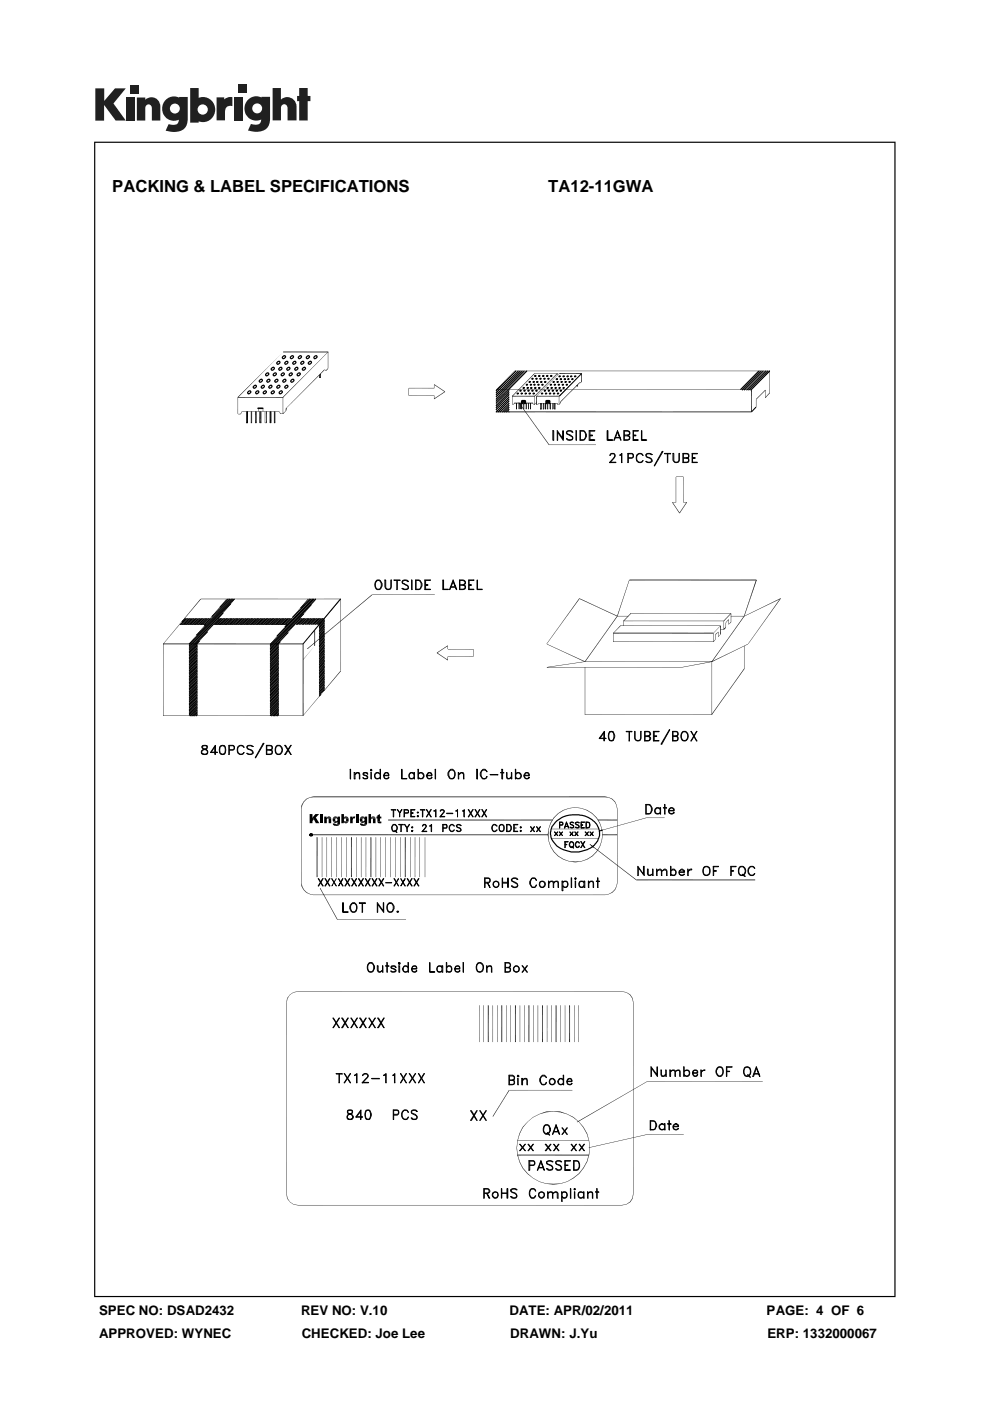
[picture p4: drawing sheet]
<svg xmlns="http://www.w3.org/2000/svg" width="210mm" height="297mm" viewBox="0 0 210 297" stroke-linecap="round" stroke-linejoin="round" font-family="sans-serif">
<defs><g id="words">
<g font-size="3.5">
<text x="23.8" y="40.6">PACKING &amp; LABEL SPECIFICATIONS</text>
<text x="116.3" y="40.6">TA12-11GWA</text>
</g>
<g font-size="2.8">
<text x="21" y="278.7">SPEC NO: DSAD2432</text>
<text x="63.8" y="278.7">REV NO: V.10</text>
<text x="108.1" y="278.7">DATE: APR/02/2011</text>
<text x="162.6" y="278.7">PAGE: 4 OF 6</text>
<text x="21" y="283.6">APPROVED: WYNEC</text>
<text x="64" y="283.6">CHECKED: Joe Lee</text>
<text x="108.2" y="283.6">DRAWN: J.Yu</text>
<text x="162.8" y="283.6">ERP: 1332000067</text>
</g>
</g></defs>
<g fill="#231f20">
<path d="M20.2 18.7h1.9v2.7l2.3-2.7h2.3l-2.6 3.2 2.6 3.7h-2.2l-2.4-3.3v3.3h-1.9z"/>
<path d="M26.7 20.7h1.8v4.9h-1.8z"/>
<path d="M49.6 20.7h1.8v4.9h-1.8z"/>
<path d="M27.6 18h1.8v1.8h-1.8z"/>
<path d="M50.6 17.9h1.8v1.8h-1.8z"/>
<path d="M29 20.7h1.8v.4a1.9 1.9 0 0 1 2.2-.3 1.9 1.9 0 0 1 1 2v2.8h-1.8v-2.7a.7 .7 0 0 0-.7-.8 .7 .7 0 0 0-.7 .8v2.7h-1.8z"/>
<path d="M45.9 20.6h1.7v.5a2.02 2.02 0 0 1 1.7-.5v1.9h-.2a1.12 1.12 0 0 0-1.4 1.3v1.7h-1.8z"/>
<path d="M57.8 18.7h1.8v2.4a1.98 1.98 0 0 1 2.2-.3 1.98 1.98 0 0 1 1.1 2v2.7h-1.9v-2.6a.7 .7 0 0 0-.7-.8 .7 .7 0 0 0-.7 .8v2.6h-1.8z"/>
<path d="M63.5 18.7h1.8v1.6h.5v1.1h-.5v4.1h-1.8v-4.1h-.5v-1.1h.5z"/>
<path d="M40.3 18.7v7.3h1.8v-.3a2.63 2.63 0 0 0 3.5-2.5 2.63 2.63 0 0 0-3.5-2.5v-2zM41.9 23.2a1.1 1.1 0 0 1 2.2 0 1.1 1.1 0 0 1-2.2 0z"/>
<path d="M35.3 21a2.56 2.56 0 0 0-.6 3.3 2.56 2.56 0 0 0 3.2 1.1 1.09 1.09 0 0 1-1.5 1.1l-.6-.2-.7 1.4a5.3 5.3 0 0 0 3.8-.2 2.69 2.69 0 0 0 .9-2.4v-4.5h-1.8v.1l-.8-.2a2.44 2.44 0 0 0-1.9 .5zM36 23a1.06 1.06 0 0 1 2.1 0 1.06 1.06 0 0 1-2.1 0z"/>
<path d="M52.8 21a2.56 2.56 0 0 0-.6 3.3 2.56 2.56 0 0 0 3.2 1 1.09 1.09 0 0 1-1.5 1.1l-.7-.1-.6 1.4a5.3 5.3 0 0 0 3.7-.3 2.69 2.69 0 0 0 1-2.3v-4.6h-1.8v.2l-.9-.3a2.44 2.44 0 0 0-1.8 .6zM53.5 23a1.06 1.06 0 0 1 2.1 0 1.06 1.06 0 0 1-2.1 0z"/>
</g>
<g fill="#000">
<path d="M50.4 84.2l9.7-9.6-9.6 9.7zM67.7 79.5l.1 .6zM67.8 79.3l.2 .8h-.2zM67.8 79.3h.2v.8zM68.9 78.4l.3 .1zM69.5 78.1l-.3 .5-.1-.1zM69.5 78.1l.1 .1-.4 .4zM109.1 78.6l-3.8 4.1zM109.1 78.6l-3.8 4.1-.1-.1zM111.8 78.6l-3.8 4.1-.1-.1zM111.8 78.6v.1l-3.8 4zM113.4 79.1l-4.7 4.9-.1-.1z"/>
<path d="M113.4 79.1l.1 .1-4.8 4.8zM118.2 79.2l.1 .3zM118.5 79.2l-4.7 4.8zM123.3 79.2l.1 1.8h-.1zM123.3 79.2h.1v1.8zM160.8 78.6l-3.8 4.1v-.1zM160.8 78.6l.1 .1-3.9 4zM163.2 78.6l-3.8 4.1zM163.2 78.6l.1 .1-3.9 4zM50.5 87.8h.5zM51.3 87.2l-.2 .6zM52.2 89.6h.2z"/>
<path d="M52.2 89.7l.2-.1zM53.2 89.6h.3zM53.2 89.7l.3-.1zM54.1 89.6h.3zM54.1 89.7l.3-.1zM54.7 86.6l.1 .6zM55.1 89.6h.3zM55.1 89.7l.3-.1zM55.7 86.6l.1 .6zM56.2 89.6h.2zM56.2 89.7l.2-.1zM57.3 89.6h.1z"/>
<path d="M57.3 89.7l.1-.1zM58.1 89.6h.3zM58.1 89.7l.3-.1zM59.1 87.2l.4 .5v.1zM59.1 87.2l.4 .5zM59.5 87.7h.6zM59.5 87.8l.6-.1zM60 87.7l.6-.6-.5 .7zM69.5 74.6l-9.4 9.7-.1-.1zM60.6 87.1l-.5 .7zM69.5 74.6l-9.4 9.7zM60.6 86.5l.1 .6h-.1z"/>
<path d="M68.8 78.4l-8.1 8.2zM68.8 78.4h.1l-8.2 8.2zM60.6 86.5l.2 .1-.1 .5zM67.8 80h.1zM67.8 80.1l.1-.1zM86.6 82.3l.1 1.6zM92 84.5l2.3-1.5-2.2 1.6zM92 81.6l2.4 1.4-.1 .1zM92 83.9l.1 .7zM92 81.6l.1 .7zM92.1 84.6l2.2-1.6 .1 .1zM92 81.6l.1-.1 2.3 1.5z"/>
<path d="M108.6 85.7h.3zM108.6 85.8l.3-.1zM108.6 83.9l.1 1.8zM109.1 85.5l-.1 .3zM109.5 85.5l.1 1.2zM109.6 85.5v1.2zM110 85.5l.1 1.2zM110 85.4l6.5 8.9-.1 .1zM110.1 86.7h.1zM110.1 85.5l.1 1.2zM110 85.4l.1-.1 6.4 9zM110.4 85.5l.2 1.2h-.2z"/>
<path d="M110.5 86.7h.1zM110.6 85.5l.1 1.2zM110.4 85.5h.2v1.2zM110.9 85.5l.1 1.2zM111 86.7h.1zM111.1 85.5l.1 1.2zM111.5 86.7h.1zM111.5 85.5l.1 1.2zM111.6 85.5l.1 1.2zM112 86.7h.1zM112 85.5l.1 1.2zM112.1 85.5l.1 1.2z"/>
<path d="M112.4 85.5l.1 1.2zM112.5 86.7h.1zM112.5 85.5l.1 1.2zM112.9 85.5l.3 .2zM113.2 85.6h.3l-.3 .2zM113.2 85.8l.3-.2v.2zM113.7 85.4l-.3 .3zM118.2 79.1l-4.7 4.9-.1-.1zM113.4 83.9l.1 1.8zM113.7 85.4l.1 .1-.3 .2zM118.2 79.1l.1 .1-4.8 4.8zM113.7 84l.2 1.8h-.2z"/>
<path d="M113.7 85.1l.1 .3zM113.8 85.7h.2zM113.8 85.8l.2-.1zM113.7 84h.2v1.8zM114.1 85.5v.3zM114.6 86.7h.2l-.2 .1zM114.6 86.8l.2-.1v.1zM114.6 85.5l.1 1.2zM114.7 85.5l.1 1.2zM115.1 86.7h.2l-.2 .1zM115.1 86.8l.2-.1v.1zM115.1 85.5l.1 1.2z"/>
<path d="M115.2 85.5l.1 1.2zM115.6 85.5l.1 1.2zM115.7 86.7v.1zM115.7 85.5l.1 1.2h-.1zM115.7 85.5h.1v1.2zM116.1 85.5l.1 1.2zM116.2 86.7v.1zM116.2 85.5v1.2zM116.6 85.5l.2 1.2h-.2zM116.7 86.7v.1zM116.8 86.7l-.1 .1zM116.8 85.5v1.2z"/>
<path d="M116.6 85.5h.2v1.2zM117.1 85.5l.1 1.2zM117.2 86.7v.1zM117.3 86.7l-.1 .1zM117.3 85.5v1.2zM117.6 86.7h.2l-.2 .1zM117.6 86.8l.2-.1v.1zM117.6 85.5l.1 1.2zM117.7 85.5l.1 1.2zM118.1 85.5l.3 .2-.1 .1zM118.1 85.5h.1l.2 .2zM118.3 85.7h.2z"/>
<path d="M118.3 85.8l.2-.1zM118.9 85.4l-.3 .4-.1-.1zM118.5 83.9l4.9-4.7-4.8 4.8zM118.5 84l.1 1.7zM118.9 85.4l-.3 .4zM123.4 79.2l-4.8 4.8zM118.9 85.1l.1 .4h-.2zM122.9 81.1l-3.9 4.1-.1-.1zM118.9 85.1l.1 .4zM122.9 81.1h.1l-4 4.1zM122.3 81.7l.1 .2zM122.4 82l.1-.1z"/>
<path d="M122.5 81.6l.1 .3zM122.9 81.1h.3zM123.4 80.9l-.2 .3-.1-.1zM123.4 80.9l-.2 .3zM160.3 86.3l-.9 1zM160.3 84.7l.1 1.6zM162.3 82.7l.1 1.7zM162.3 82.7l-1.9 2-.1-.1zM162.3 82.7l.1 .1-2 1.9zM163.2 83.3l-.8 1.1-.1-.1zM163.2 83.3h.1l-.9 1.1zM142.6 106.5l1.6 2.2-.1 .1z"/>
<path d="M142.6 106.5h.1l1.5 2.2zM142.7 106.5h.7zM144.9 106.5h.8zM143.4 101.1l1.5-.1zM143.4 101h1.5zM145.6 106.5l-1.4 2.3-.1-.1zM145.6 106.5h.1l-1.5 2.3zM42.5 127l-7.9 9.5zM42.5 127h.1l-7.9 9.5zM43.6 132.4l-3.5 4.1zM43.6 132.4l-3.4 4.1zM45.2 132.4l-3.4 4.1z"/>
<path d="M45.2 132.4l-3.3 4.1zM48 127l-3.3 4.2-.1-.1zM48 127h.1l-3.4 4.2zM49.7 127l-3.4 4.2v-.1zM49.7 127h.1l-3.5 4.2zM60.8 132.4l-3.5 4.1zM60.8 132.4l-3.4 4.1zM62.5 132.4l-3.5 4.1zM62.5 132.4l-3.4 4.1zM65.3 127l-3.4 4.2-.1-.1zM65.3 127h.1l-3.5 4.2zM66.7 136.9l-2.4 3z"/>
<path d="M67 127l-3.4 4.2-.1-.1zM67 127h.1l-3.5 4.2zM72.2 127l-7.9 9.5zM72.2 127h.1l-8 9.5zM65.1 137.5l13.8-11.5-13.7 11.6zM65.2 137.6l13.7-11.6 .1 .1zM94.9 139.2l.1 .8zM94.9 136.9l.1 .7zM92.6 138.5l2.4 1.4-.1 .1zM92.6 138.4l2.3-1.5-2.2 1.6zM92.7 138.4l2.3 1.5-2.4-1.4zM92.7 138.5l2.2-1.6h.1z"/>
<path d="M100.3 137.6l.1 1.6zM116 136.5l8.1 3.7zM116 136.6l8.1 3.6-.1 .1zM122.8 126.9l-6.9 9.6zM122.8 126.9l.1 .1-6.9 9.5zM130 134.2l.1 1.9zM133.4 123l-2.4 7.7-.1-.1zM122.9 127l8.1 3.6-.1 .1zM130.9 130.6l-6.8 9.7-.1-.1zM133.4 123l-2.4 7.7zM122.9 126.9l8.1 3.7-8.2-3.6zM130.9 130.6l.1 .1-6.9 9.6z"/>
<path d="M131.6 132.6l-1.6 1.6zM131.6 132.6l.1 .1-1.6 1.5zM132.2 131.6l.1 1.1zM133.8 130l-1.5 1.7-.1-.1zM133.8 130l.1 .1-1.6 1.6zM151.3 134.2l.1 1.9zM151.7 135.4l-.1 .3zM151.6 135.7l-.2 .4-.1-.1zM151.8 135.4l-.2 .3zM151.6 135.7l-.2 .4zM151.7 134.7l.1 .7zM151.8 134.4l.1 .1-.2 .2z"/>
<path d="M151.7 134.7l.2-.2zM151.8 134.4l.5-.4-.4 .5zM152.3 134l.1 1zM152.3 134l-.4 .5zM152.7 132.7l.2 1.8h-.2zM152.8 132.6l-1.4 1.6zM152.8 132.6l-1.5 1.6zM152.8 134.5l-.4 .5zM152.8 134.5l-.5 .5zM152.8 133.4h.7zM152.8 133.5l.7-.1zM152.7 132.7h.2v1.8z"/>
<path d="M153.5 131.6l.1 1.9zM153.8 133l-.2 .5-.1-.1zM153.9 132.9l-.1 .1zM153.8 133l.1 .1-.3 .4zM154 132.9l-.1 .2-.1-.1zM153.9 132.1l.1 .8zM154 131.9l-.1 .2zM154.1 131.9l-.2 .2zM154.5 131.4l.1 1zM154.5 131.4l-.5 .5zM154.5 131.4h.1l-.5 .5zM155 131.9l-.5 .5z"/>
<path d="M155 130.1l.1 1.8zM155 130l-1.4 1.7-.1-.1zM155 131.9h.1l-.5 .5zM155 130l.1 .1-1.5 1.6zM160.3 123l-2.4 7.7-.1-.1zM157.8 130.6l-6.8 9.7-.1-.1zM160.3 123h.2l-2.6 7.7zM157.9 130.6l7.6-3.7zM157.9 130.7l7.6-3.8 .1 .1zM157.8 130.6l.1 .1-6.9 9.6zM165.5 126.9l-6.9 9.6zM165.5 126.9l.1 .1-6.9 9.5z"/>
<path d="M72.2 142.2l-7.9 9.6zM72.2 142.2l.1 .1-8 9.5zM116 141.5l8-1.3zM116 141.4l8-1.2zM144.7 141.4l6.2-1.2zM144.7 141.5l6.3-1.2zM150.9 140.2l7.7-3.7-7.6 3.8zM151 140.3l7.6-3.8zM157.8 141.8l-6.8 9.7-.1-.1zM157.8 141.8l.1 .1-6.9 9.6zM63.9 170.7h.2l-.2 .9zM64.1 170.7l-.2 .9z"/>
<path d="M64.4 170h.1l-.6 .7zM64.5 170l-.4 .7h-.2zM65 169.4l.1 .1-.7 .5zM64.4 170l.6-.5-.5 .5zM65.7 176.8l.1 .4zM65 169.4l.7-.4zM65 169.4l.7-.3-.6 .4zM66.2 176.8v.4zM65.7 176.8l.5-.1zM65.7 176.7h.5zM65.7 177.2h.5zM65.7 172.6h.6v.7l.3 .4-.3 .4v.4h-.6z"/>
<path d="M65.7 169l.8-.1v.1zM65.7 169h.8zM66.9 172.6h.8l-.7 .7 .7 1.2h-.7l-.7-1.2zM67.9 173.1h.6v1.4h-.6zM67.9 172.6h.6v.4h-.6zM68.8 173.1h.5v.3l.9 .1-.8 .1-.1 .9h-.5zM69.3 173.3a.54 .54 0 0 1 .9 .1zM69.5 173.5h.7l.1 1h-.6v-.9zM70.6 173.5h.7a.32 .32 0 0 0-.2 .3 .32 .32 0 0 0 .2 .3l-.7 .1zM70.6 174.6l1.5 .2a.84 .84 0 0 1-1.5-.2zM70.7 174.2l.8 .1a.55 .55 0 0 1-.8-.1zM70.7 173.3a.58 .58 0 0 1 .9 0z"/>
<path d="M70.7 173.4l.9-.1v-.2h.5v1.7h-.8l.2-.1 .1-.4-.9-.1h-.1l.7-.1 .3-.3-.3-.3h-.7zM72.4 172.6h.6v.7h.8l.1 .2h-.7a.35 .35 0 0 0-.3 .3 .35 .35 0 0 0 .3 .4h.7l-.1 .1h-.9v.2h-.5zM73 173.3l.4-.2 .4 .2zM72.9 174.3h.9v.1a.55 .55 0 0 1-.9-.1zM73.2 173.5h.7l.1 .3-.1 .4h-.7a.36 .36 0 0 0 .2-.4 .36 .36 0 0 0-.2-.3zM74.3 173.1h.5v.3l.3 .1-.2 .2-.1 .8h-.5zM74.9 173.2h.5l-.2 .4-.4-.2zM75.5 173.1h.5v1.4h-.5zM75.5 172.6h.5v.4h-.5zM76.4 173.5h.7a.32 .32 0 0 0-.2 .3 .32 .32 0 0 0 .2 .3l-.7 .1zM76.4 174.6l1.4 .2a.84 .84 0 0 1-1.4-.2zM76.5 174.2l.8 .1a.55 .55 0 0 1-.8-.1z"/>
<path d="M76.4 173.3a.58 .58 0 0 1 1 0zM76.4 173.4l1-.1v-.2h.5l-.1 1.7h-.7l.2-.1v-.4l-.8-.1h-.1l.7-.1 .2-.3-.2-.3h-.7zM78.2 172.6h.5v.7l.9 .1-.8 .2-.1 .9h-.5zM78.7 173.3a.55 .55 0 0 1 .9 .1zM78.9 173.5h.7v1h-.5v-.9zM80 172.9l.6-.3v.5h.3v.4h-.3l.1 .7h-.6l-.1-.7h-.2v-.4h.2zM80.1 174.2h.8l-.1 .3a.56 .56 0 0 1-.7-.3zM116.2 177h.1v1.3zM116.3 175.7l-.1 1.3zM116.3 177l.1 1.3zM116.3 178.3l.5 1.2zM116.4 175.7l-.1 1.3h-.1z"/>
<path d="M116.4 178.3l.4 1.2zM116.8 174.5l-.5 1.2zM116.8 179.5v-.1l.6 1.2zM116.8 179.4l.7 1.1-.1 .1zM117.4 173.4h.1l-.7 1.1zM117.5 173.4l-.7 1.1zM118.4 172.4v.1l-1 .9zM117.4 173.4l1-.9-.9 .9zM118.7 175.5l.1 .1zM118.4 172.4l1.1-.7v.1zM118.4 172.4l1.1-.6-1.1 .7zM119.5 171.7l1.2-.4z"/>
<path d="M119.5 171.7l1.2-.3zM120.9 177.1l.1 .1zM120.7 171.3l1.3-.1zM122 171.2l1.3 .2zM123.3 171.3l1.2 .5zM123.3 171.3l1.2 .4v.1zM125.1 179l9.9 7.5-.1 .1zM125.1 178.9l9.9 7.6-9.9-7.5zM124.5 171.7l1.1 .8-1.1-.7zM124.5 171.7l1.1 .7v.1zM125.1 179l.9 .5-.2 .3zM125.6 172.5v-.1l.9 1z"/>
<path d="M125.6 172.4l1 1h-.1zM127.1 176.1l10-2.7zM127.1 176.2l10-2.8zM126.5 173.4h.1l.6 1.1zM127.6 178.3l-.4 1.1zM126.6 173.4l.7 1.1h-.1zM127.7 178.3l-.4 1.2-.1-.1zM127.3 174.5l.3 1.2zM127.8 177l-.2 1.3zM127.3 174.5l.4 1.2zM127.6 175.7l.2 1.3zM126.8 176.3l1-.5v.3z"/>
<path d="M127.7 175.7l.1 1.3zM128.4 168.9l.7 .2zM128.4 168.9l.7 .2-.7-.1zM129.1 169l.7 .5zM129.1 169l.8 .4-.1 .1zM129.8 169.5l.1-.1 .5 .6zM129.9 169.4l.6 .6h-.1zM130.5 170l.2 .7-.3-.7zM130.5 170l.3 .7zM130.7 170.7l.2 .9zM130.8 170.7l.2 .9zM63.9 187.2v.7z"/>
<path d="M63.9 187.2l.2 .7h-.2zM63.9 187.9h.2l.3 .8zM64.1 187.9l.4 .7-.1 .1zM64.5 188.6l.5 .7-.6-.6zM64.5 188.6l.5 .6v.1zM65.1 189.2l.6 .4-.7-.3zM65 189.2l.7 .4zM65.7 189.5l.8 .3zM67.8 188.3l3.8 6.6h-.1zM67.9 188.3l3.7 6.6-3.8-6.6zM70.4 187.7l.1 .1zM71.8 187.7l.1 .1z"/>
<path d="M85 187.7l.1 .1zM117.5 180.5l.9 1.1-1-1zM117.5 180.5l.9 1v.1zM118.4 181.6v-.1l1.1 .7zM118.4 181.5l1.1 .7zM119.5 182.2l1.2 .5zM120.7 182.6l1.3 .2zM120.7 182.6l1.3 .1v.1zM122 182.7h1.3l-1.3 .1zM122 182.7l1.3-.1zM123.3 182.6l1.2-.4zM124.5 182.2l1.1-.7v.1z"/>
<path d="M124.5 182.2l1.1-.6-1.1 .6zM126.5 180.5l.1 .1-1 .9zM125.6 181.5l1-.9-1 1zM127.2 179.4l.1 .1-.8 1zM127.3 179.5l-.7 1.1-.1-.1zM128.4 189.7l.7-.1zM128.4 189.7l.7-.2zM129.1 189.5l.8-.2zM129.1 189.5l.7-.3 .1 .1zM130.4 188.6l.1 .1-.7 .5zM129.8 189.2l.7-.5-.6 .6zM130.7 187.9l-.3 .7z"/>
<path d="M130.8 187.9l-.3 .8-.1-.1zM130.9 187.2l-.2 .7zM131 187.2l-.3 .7zM60.9 211.6l-.2 1zM61 211.7l-.3 .9zM61.5 210.9l-.6 .7zM61.5 210.9l-.5 .8-.1-.1zM61.5 210.9l.8-.5zM62.3 210.4l.9-.2zM62.3 210.4l.9-.1zM131.9 210.2l.9 .2zM132.8 210.4l.8 .5z"/>
<path d="M132.8 210.4l.9 .5h-.1zM133.6 210.9h.1l.4 .8zM133.7 210.9l.5 .7-.1 .1zM134.2 211.6l.1 1zM134.2 211.6l.2 1zM108 231.1l-3.4 5.7-.1-.1zM108 231.1v.1l-3.4 5.6zM110.8 239l.1 .1-.7 1.2zM110.9 239.1l-.7 1.3v-.1zM111.8 237.9l-1 1.1zM111.9 237.9l-1 1.2-.1-.1zM111.8 237.9l1.2-1z"/>
<path d="M113 236.9l1.4-.7zM113 236.9l1.4-.6zM114.4 236.2l1.4-.5v.1zM114.4 236.2l1.4-.4zM115.8 235.7l1.5-.1zM115.8 235.7h1.5l-1.5 .1zM117.3 235.6l1.6 .1v.1zM117.3 235.6l1.6 .2zM118.9 235.7l1.4 .6zM118.9 235.7l1.4 .6-1.4-.5zM120.3 236.2l1.3 .7zM120.3 236.2l1.4 .7h-.1z"/>
<path d="M122.3 237.9l14.9-8.6-14.8 8.7zM122.4 238l14.8-8.7zM121.7 236.9l1.1 1-1.2-1zM121.7 236.9l1.1 1zM122.8 237.9l.9 1.2zM122.8 237.9l1 1.1-.1 .1zM60.7 253.1l.2 1zM60.8 253.1l.1 1zM61 254l.5 .9-.6-.8zM61 254l.5 .9zM61.5 254.8l.8 .6zM62.3 255.3l.9 .3z"/>
<path d="M109.6 243.4l.1 1.5zM109.7 241.8l-.1 1.6zM109.7 244.9l.1-.1 .4 1.5zM109.8 241.8l-.2 1.6zM109.8 244.8l.4 1.5zM110.2 240.3l-.5 1.5zM110.2 246.3l.6 1.4zM110.2 240.4l-.5 1.4zM110.2 246.3l.7 1.3-.1 .1zM110.8 247.7l.1-.1 .9 1.3zM110.9 247.6l1 1.2-.1 .1zM111.9 248.8l1.1 1-1.2-.9z"/>
<path d="M111.9 248.8l1.1 1zM113 249.7l1.4 .9zM114.4 250.5l1.4 .5zM115.8 250.9l1.5 .3zM115.8 250.9l1.5 .1v.2zM117.3 251h1.6l-1.6 .2zM117.3 251l1.6-.1zM118.9 250.9l1.4-.3zM118.9 250.9l1.4-.4zM120.3 250.5l1.4-.7zM120.3 250.5l1.3-.8 .1 .1zM121.6 249.7l1.2-.9v.1z"/>
<path d="M121.6 249.7l1.2-.8-1.1 .9zM123.7 247.6l.1 .1-1 1.1zM123.8 247.7l-1 1.2v-.1zM124.5 246.3l-.8 1.3zM124.5 246.3l-.7 1.4-.1-.1zM123.8 239l.7 1.4-.8-1.3zM124.9 244.8l-.4 1.5zM123.8 239l.7 1.3v.1zM125 244.9l-.5 1.4zM124.5 240.3l.4 1.5zM125.1 243.4l-.2 1.4zM124.9 243.3l12.3-2.8z"/>
<path d="M124.9 243.4l12.3-2.9zM124.5 240.3l.5 1.5zM125.1 243.4l-.1 1.5zM124.9 241.8l.2 1.6zM125 241.8l.1 1.6zM131.9 255.5l.9-.1zM131.9 255.5l.9-.2zM132.8 255.3l.9-.4zM132.8 255.3l.8-.5 .1 .1zM134.1 254l.1 .1-.6 .7zM134.2 254.1l-.5 .8-.1-.1zM134.3 253.1l-.2 .9z"/>
<path d="M134.4 253.1l-.2 1z"/>
<path d="M20 30v245h169.9v-245zM20.2 30.3h169.5v244.5h-169.5z"/>
</g>
<g fill="none" stroke="#000" stroke-width=".25">
<path d="M56.6 79.1l.2-.1 .2 .4-.5 .3-.2-.3zM57.8 77.9l.2-.1 .2 .4-.5 .3-.2-.3zM58.2 79.1l.2-.1 .2 .4-.5 .3-.2-.3zM59 76.7l.2-.1 .2 .3-.5 .4-.2-.4zM59.4 77.9l.2-.1 .2 .4-.5 .3-.2-.3zM59.9 79.1l.2-.1 .2 .4-.5 .3-.2-.3zM60.1 75.5l.3-.1 .2 .3-.5 .4-.2-.4zM60.6 76.7l.3-.1 .2 .3-.5 .4-.2-.4zM61.1 77.9l.2-.1 .2 .4-.5 .3-.2-.3zM61.6 79.1l.2-.1 .2 .4-.5 .3-.2-.3zM61.8 75.5l.3-.1 .2 .3-.6 .4-.1-.4zM62.3 76.7l.3-.1 .2 .3-.5 .4-.2-.4z"/>
<path d="M62.8 77.9l.2-.1 .2 .4-.5 .3-.2-.3zM63.3 79.1l.2-.1 .2 .4-.5 .3-.2-.3zM63.5 75.5l.3-.1 .1 .3-.5 .4-.1-.4zM64 76.7l.3-.1 .2 .3-.6 .4-.1-.4zM64.4 77.9l.2-.1 .2 .4-.5 .3-.2-.3zM65.2 75.5l.3-.1 .1 .3-.5 .4-.1-.4zM65.6 76.7l.3-.1 .2 .3-.5 .4-.2-.4zM66.8 75.5l.3-.1 .2 .3-.6 .4-.1-.4zM109.4 78.7l-4.2 4.1M109.9 78.7l-4.7 4.6M110.3 78.7l-5.1 5M110.7 78.7l-5.5 5.4"/>
<path d="M111.2 78.7l-6 5.9M111.7 78.7l-6.5 6.3M113.5 79.6l.2 .1-.3 .1zM114.3 79.6l.3 .1-.4 .1zM115.1 79.6l.3 .1-.3 .1zM116 79.6l.3 .1-.4 .1zM116.8 79.6l.3 .1-.3 .1zM118.6 79.7l.3 .1-.4 .1zM119.5 79.7l.2 .1-.3 .1zM120.3 79.7l.3 .1-.4 .1zM121.1 79.7l.2 .1-.3 .1zM121.9 79.7l.3 .1-.4 .1z"/>
<path d="M161 78.7l-3.8 3.8M161.4 78.7l-3.9 4M161.9 78.7l-4 4M162.4 78.7l-4 4M162.8 78.7l-4 4M163.2 78.7l-4 4M52.8 82.9l.2-.1 .2 .4-.5 .3-.2-.3zM54 81.7h.2l.2 .3-.5 .3-.2-.3zM54.5 82.9l.2-.1 .2 .4-.5 .3-.2-.3zM55.2 80.5l.3-.1 .2 .3-.6 .4-.1-.4zM55.7 81.7h.2l.2 .3-.5 .3-.2-.3zM56.1 82.9l.2-.1 .2 .4-.5 .3-.2-.3z"/>
<path d="M56.8 80.5l.3-.1 .2 .3-.5 .4-.2-.4zM57.3 81.7h.2l.2 .3-.5 .3-.2-.3zM57.8 82.9l.2-.1 .2 .4-.5 .3-.2-.3zM58.5 80.5l.3-.1 .2 .3-.6 .4-.1-.4zM59 81.7h.2l.2 .3-.5 .3-.2-.3zM59.5 82.9l.2-.1 .2 .4-.5 .3-.2-.3zM60.2 80.5l.3-.1 .1 .3-.5 .4-.1-.4zM60.6 81.7h.3l.2 .3-.5 .3-.2-.3zM61.9 80.5l.3-.1 .1 .3-.5 .4-.1-.4zM107.9 87.3h.1M108 86.8l-.6 .5M108 86l-1.4 1.3"/>
<path d="M108 85.5l-1.9 1.8M108 86.4l-1 .9M108 82.8l-2.8 2.7M108 83.3l-2.8 2.7M108 83.7l-2.8 2.7M108 84.2l-2.8 2.6M108 84.6l-2.8 2.7M108 85l-2.3 2.3M109.7 83.3l.3 .1-.4 .1zM110.3 82.8h.3l-.4 .1zM110.6 83.3l.2 .1-.3 .1zM111 82.2h.3l-.4 .1z"/>
<path d="M111.2 82.8h.2l-.3 .1zM111.4 83.3l.3 .1-.4 .1zM111.7 81.5l.2 .1-.3 .1zM111.8 82.2h.3l-.3 .1zM112 82.8h.3l-.4 .1zM112.3 80.9l.2 .1-.3 .1zM112.3 83.3l.2 .1-.3 .1zM112.5 81.5l.3 .1-.4 .1zM112.6 82.2h.3l-.4 .1zM112.9 80.2l.2 .1-.3 .1zM112.9 82.8h.2l-.3 .1zM113.1 80.9l.3 .1-.4 .1z"/>
<path d="M113.1 83.3l.3 .1-.4 .1zM113.3 81.5l.2 .1-.3 .1zM113.5 82.2h.2l-.3 .1zM113.7 80.2l.3 .1-.4 .1zM113.7 82.8h.3l-.4 .1zM113.9 80.9l.2 .1-.3 .1zM114.1 81.5l.3 .1-.4 .1zM114.3 82.2h.3l-.4 .1zM114.6 80.2l.2 .1-.3 .1zM114.7 80.9l.3 .1-.4 .1zM114.9 83.3l.3 .1-.4 .1zM115 81.5l.2 .1-.3 .1z"/>
<path d="M115.4 80.2l.3 .1-.4 .1zM115.5 82.8h.2l-.3 .1zM115.6 80.9l.2 .1-.3 .1zM115.7 83.3l.3 .1-.3 .1zM116.1 82.2h.2l-.3 .1zM116.3 80.2l.2 .1-.3 .1zM116.3 82.8h.3l-.3 .1zM116.6 83.3l.2 .1-.3 .1zM116.8 81.5l.2 .1-.3 .1zM116.9 82.2h.3l-.4 .1zM117.2 82.8h.2l-.3 .1zM117.4 80.9l.2 .1-.3 .1z"/>
<path d="M117.4 83.3l.3 .1-.3 .1zM117.6 81.5l.3 .1-.4 .1zM117.8 82.2h.2l-.3 .1zM118 80.3l.3 .1-.4 .1zM118 82.8h.3l-.4 .1zM118.2 80.9l.3 .1-.4 .1zM118.3 83.3l.2 .1-.3 .1zM118.5 81.5l.2 .1-.3 .1zM118.6 82.2h.3l-.4 .1zM118.9 80.3l.2 .1-.3 .1zM118.9 82.8h.2l-.3 .1zM119 80.9l.3 .1-.3 .1z"/>
<path d="M119.3 81.5l.3 .1-.4 .1zM119.5 82.2h.2l-.3 .1zM119.7 80.3l.3 .1-.4 .1zM119.9 80.9l.2 .1-.3 .1zM120.1 81.5l.3 .1-.3 .1zM120.5 80.3l.2 .1-.3 .1zM120.7 80.9l.3 .1-.3 .1zM121.3 80.3l.3 .1-.4 .1zM39.2 131.2l-.6 .6M39.5 131.2l-1.2 1.2M39.8 131.2l-1.2 1.2M40.2 131.2l-1.2 1.2"/>
<path d="M40.5 131.2l-1.3 1.2M40.8 131.2l-1.2 1.2M41.1 131.2l-1.2 1.2M41.4 131.2l-1.1 1.2M41.7 131.2l-1.2 1.2M41.8 136.8l-1.6 1.6M41.8 137l-1.6 1.7M41.8 137.4l-1.6 1.7M41.8 137.7l-1.6 1.7M41.8 138l-1.6 1.7M41.8 138.3l-1.6 1.7M41.8 138.6l-1.6 1.7"/>
<path d="M41.8 139l-1.6 1.6M41.8 139.2l-1.6 1.7M41.8 139.6l-1.6 1.7M41.8 139.9l-1.6 1.7M42 131.2l-1.2 1.2M42.3 135.9l-2.1 2.2M42.4 131.2l-1.2 1.2M42.7 131.2l-1.3 1.2M43 131.2l-1.2 1.2M43.3 131.2l-1.2 1.2M43.6 131.2l-1.1 1.2M43.9 131.2l-1.2 1.2"/>
<path d="M44 134l-3.8 3.8M44.2 131.2l-1.2 1.2M44.6 131.2l-1.2 1.2M46.4 131.2l-6.2 6.3M46.8 131.2l-1.2 1.2M47 131.2l-1.2 1.2M47.3 130l-7.1 7.2M47.4 131.2l-1.2 1.2M47.7 131.2l-1.2 1.2M48 131.2l-1.2 1.2M48.3 131.2l-1.2 1.2M48.4 127l-1.7 1.7"/>
<path d="M48.6 131.2l-1.2 1.2M48.7 127l-3.7 3.7M48.9 128.1l-8.7 8.8M49 131.2l-1.2 1.2M49.1 127l-5.7 5.7M49.2 131.2l-1.2 1.2M49.3 127l-7.6 7.7M49.6 131.2l-1.2 1.2M49.6 127l-9.4 9.5M49.9 131.2l-1.2 1.2M50.2 131.2l-1.2 1.2M50.5 131.2l-1.2 1.2"/>
<path d="M50.8 131.2l-1.2 1.2M51.2 131.2l-1.2 1.2M51.4 131.2l-1.2 1.2M51.8 131.2l-1.2 1.2M52.1 131.2l-1.2 1.2M52.4 131.2l-1.2 1.2M52.7 131.2l-1.2 1.2M53 131.2l-1.2 1.2M53.4 131.2l-1.2 1.2M53.6 131.2l-1.2 1.2M54 131.2l-1.2 1.2M54.3 131.2l-1.2 1.2"/>
<path d="M54.6 131.2l-1.2 1.2M54.9 131.2l-1.2 1.2M55.2 131.2l-1.2 1.2M55.6 131.2l-1.2 1.2M55.8 131.2l-1.2 1.2M56.2 131.2l-1.2 1.2M56.5 131.2l-1.2 1.2M56.8 131.2l-1.2 1.2M57.1 131.2l-1.2 1.2M57.4 131.2l-1.1 1.2M57.8 131.2l-1.3 1.2M58 131.2l-1.2 1.2"/>
<path d="M58.4 131.2l-1.2 1.2M58.7 131.2l-1.2 1.2M59 131.2l-1.2 1.2M59 136.8l-1.6 1.7M59 137.1l-1.6 1.7M59 137.4l-1.6 1.7M59 137.7l-1.6 1.7M59 138l-1.6 1.7M59 138.4l-1.6 1.6M59 138.6l-1.6 1.7M59 139l-1.6 1.7M59 139.3l-1.6 1.7"/>
<path d="M59 139.6l-1.6 1.7M59 139.9l-1.6 1.7M59.3 131.2l-1.2 1.2M59.4 136.1l-2 2M59.6 131.2l-1.1 1.2M60 131.2l-1.3 1.2M60.2 131.2l-1.2 1.2M60.6 131.2l-1.2 1.2M60.9 131.2l-1.2 1.2M61.1 134.1l-3.8 3.7M61.2 131.2l-1.2 1.2M61.5 131.2l-1.2 1.2"/>
<path d="M61.8 131.2l-1.1 1.2M63.7 131.2l-6.4 6.3M64 131.2l-1.1 1.2M64.4 130.2l-7.1 7M64.4 131.2l-1.3 1.2M64.6 131.2l-1.2 1.2M65 131.2l-1.2 1.2M65.3 131.2l-1.2 1.2M65.6 131.2l-1.2 1.2M65.6 127l-1.8 1.9M65.9 131.2l-1.2 1.2M66 128.2l-8.7 8.7"/>
<path d="M66 127l-3.9 3.8M66.2 131.2l-1.1 1.2M66.3 127l-5.8 5.9M66.6 127l-7.8 7.8M66.6 131.2l-1.3 1.2M66.8 131.2l-1.2 1.2M66.9 127l-9.6 9.6M67.2 131.2l-1.2 1.2M67.5 131.2l-1.2 1.2M67.8 131.2l-1.2 1.2M68.1 131.2l-1.2 1.2M68.4 131.2l-1.1 1.2"/>
<path d="M68.8 132.7l-1 1M68.8 134.9l-1 1M68.8 135.8l-1 1.1M68.8 137.1l-1 1M68.8 138l-1 1.1M68.8 139.3l-1 1M68.8 131.5l-1 1M68.8 131.8l-1 1M68.8 132.1l-1 .9M68.8 132.5l-1 .9M68.8 133l-1 1M68.8 133.4l-1 .9"/>
<path d="M68.8 133.7l-1 1M68.8 134l-1 1M68.8 134.3l-1 1M68.8 134.7l-1 .9M68.8 135.3l-1 .9M68.8 135.6l-1 .9M68.8 136.2l-1 .9M68.8 136.5l-1 1M68.8 136.9l-1 .9M68.8 137.5l-1 .9M68.8 137.8l-1 .9M68.8 138.4l-1 .9"/>
<path d="M68.8 138.7l-1 1M68.8 139.1l-1 .9M68.8 139.7l-1 .9M68.8 140l-1 .9M68.8 131.2l-1.3 1.2M41.8 151.5l-.2 .3M41.8 151.2l-.5 .6M41.8 150.9l-.9 .9M41.8 150.6l-1.1 1.2M41.8 150.2l-1.5 1.6M41.8 140.2l-1.6 1.7M41.8 140.5l-1.6 1.7"/>
<path d="M41.8 140.8l-1.6 1.7M41.8 141.2l-1.6 1.6M41.8 141.4l-1.6 1.7M41.8 141.8l-1.6 1.7M41.8 142.1l-1.6 1.7M41.8 142.4l-1.6 1.7M41.8 142.7l-1.6 1.7M41.8 143l-1.6 1.7M41.8 143.4l-1.6 1.6M41.8 143.6l-1.6 1.7M41.8 144l-1.6 1.7M41.8 144.3l-1.6 1.7"/>
<path d="M41.8 144.6l-1.6 1.7M41.8 144.9l-1.6 1.7M41.8 145.2l-1.6 1.7M41.8 145.6l-1.6 1.6M41.8 145.8l-1.6 1.7M41.8 146.2l-1.6 1.7M41.8 146.5l-1.6 1.7M41.8 146.8l-1.6 1.7M41.8 147.1l-1.6 1.7M41.8 147.4l-1.6 1.7M41.8 147.8l-1.6 1.6M41.8 148l-1.6 1.7"/>
<path d="M41.8 148.4l-1.6 1.7M41.8 148.7l-1.6 1.7M41.8 149l-1.6 1.7M41.8 149.6l-1.6 1.7M41.8 150l-1.6 1.6M41.8 149.3l-1.6 1.7M59 149.1l-1.7 1.6M59 149.3l-1.7 1.7M59 149.6l-1.7 1.7M59 150l-1.7 1.7M59 150.3l-1.4 1.5M59 150.6l-1.1 1.2"/>
<path d="M59 150.9l-.8 .9M59 151.3l-.5 .5M59 151.5l-.1 .3M59 140.2l-1.6 1.7M59 140.6l-1.6 1.6M59 140.8l-1.6 1.7M59 141.2l-1.6 1.7M59 141.5l-1.6 1.6M59 141.8l-1.6 1.7M59 142.1l-1.6 1.7M59 142.4l-1.6 1.7M59 142.8l-1.6 1.6"/>
<path d="M59 143l-1.6 1.7M59 143.4l-1.6 1.7M59 143.7l-1.6 1.6M59 144l-1.6 1.7M59 144.3l-1.6 1.7M59 144.6l-1.6 1.7M59 145l-1.6 1.6M59 145.2l-1.6 1.7M59 145.6l-1.6 1.7M59 145.9l-1.6 1.6M59 146.2l-1.6 1.7M59 146.5l-1.6 1.7"/>
<path d="M59 146.8l-1.6 1.7M59 147.1l-1.6 1.7M59 147.4l-1.6 1.7M59 147.8l-1.6 1.7M59 148.1l-1.6 1.6M59 148.4l-1.6 1.7M59 148.7l-1.6 1.7M68 147.3l-.2 .2M68.8 140.2l-1 1.1M68.8 141.5l-1 1M68.8 140.6l-1 .9M68.8 140.9l-1 1"/>
<path d="M68.8 141.3l-1 .9M68.8 141.9l-1 .9M68.8 142.2l-1 .9M68.8 142.4l-1 1.1M68.8 142.8l-1 .9M68.8 143.1l-1 1M68.8 143.5l-1 .9M68.8 143.7l-1 1M68.8 144.1l-1 .9M68.8 144.4l-1 .9M68.8 144.6l-1 1.1M68.8 145l-1 .9"/>
<path d="M68.8 145.3l-1 1M68.8 145.7l-1 .9M68.8 145.9l-1 1M68.8 146.3l-1 .9M118.1 174a5.9 5.9 0 0 1 8.8 1.3 3.5 3.5 0 0 1-2 4.7l-1.2 .4a6.5 6.5 0 0 1-5.6-1 3.3 3.3 0 0 1-.8-4.4z"/>
</g>
<g fill="none" stroke="#000" stroke-width=".21">
<path d="M60.1 74.6h9.5M69.6 74.6v3.5M109.1 78.6h54.2M113.5 79.2h4.7M118.6 79.2h4.8M163.3 78.7v4.6M50.5 84.2v3.6M50.5 84.2h9.6M51.3 87.2h7.9M52.2 87.2v2.5M52.4 87.2v2.5M53.2 87.2v2.5"/>
<path d="M53.4 87.2v2.5M54.2 87.2v2.5M54.3 87.2v2.5M55.1 87.2v2.5M55.4 87.2v2.5M56.2 87.2v2.5M56.5 87.2v2.5M57.2 87.2v2.5M57.4 87.2v2.5M58.2 87.2v2.5M58.3 87.2v2.5M60 84.2v3.6"/>
<path d="M86.7 83.9h5.3M86.7 82.3h5.3M105.2 82.6h54.2M105.3 82.7v4.6M107.9 82.7v4.6M108.6 84h4.9M109.1 85.5h3.9M113.8 84h4.7M114.2 85.5h4M116.4 94.3h10M117.3 91.3h.1v2h-.1zM118.2 91.3l1.2 1.7 .1-1.7v2l-1.2-1.7-.1 1.7z"/>
<path d="M120.3 91.4a.93 .93 0 0 1 1.2 .2h-.2a.69 .69 0 0 0-1.1 .1l.1 .3 .7 .2a.63 .63 0 0 1 .3 1.1 .93 .93 0 0 1-1.2-.3h.2a.67 .67 0 0 0 1.1 0l-.1-.4-1.1-.6-.1-.4zM122.2 91.3l.1 2zM123 91.3h.7a1.08 1.08 0 0 1 .7 1 1.08 1.08 0 0 1-.7 1h-.7zM123.1 91.4h.6a1.08 1.08 0 0 1 0 1.9h-.6zM125 91.3h1.2l-1.1 .1v1.9h1.1h-1.2zM125.1 92.2h.5v.2h-.5M128.8 91.3h.1v2h1.1h-1.2zM129.4 98l1.2 .1h-1.3l.8-1a.55 .55 0 0 0 0-.9h-.4l-.3 .4 .3-.5 .7 .2a.64 .64 0 0 1-.2 .8l-.8 1M130.5 92.8h1.1M130.6 92.7h.9M131 91.3l.7 2-.7-1.7-.8 1.7zM131.5 96.5l.4-.4v2l-.1-1.8z"/>
<path d="M132.4 92.2h.9l.2-.5-.4-.3h-.7v1.9l.9-.1 .2-.3-.2-.4-.9-.1M133.1 92.2a.55 .55 0 0 1 .5 .6 .55 .55 0 0 1-.5 .5h-.8v-2h.8a.55 .55 0 0 1 .5 .6 .55 .55 0 0 1-.5 .5M133.3 97.1l.9-.1v-.7l-.9-.1-.1 1.9v-2h.8l.3 .2 .1 .5-.2 .3h-.9M134.3 91.3h1.1l-1 .1v1.9h1h-1.1zM134.4 92.2h.5v.2h-.5M135.1 96.4a.75 .75 0 0 1 1.3 .2 .78 .78 0 0 0-1-.3 .78 .78 0 0 0-.4 1 .73 .73 0 0 0 .6 .7 .73 .73 0 0 0 .8-.3 .81 .81 0 0 1-1.1 .3 .81 .81 0 0 1-.3-1.1zM136.1 91.3v2h1.1h-1.1zM137 96.4a.94 .94 0 0 1 1.3 0l-.9-.2-.3 .2v.2a1.02 1.02 0 0 0 .9 .5l.3 .5v.2a.99 .99 0 0 1-1.3 0l.4 .2 .8-.2a.52 .52 0 0 0-.4-.7l-.6-.2zM140.5 95.7h.1l-1.8 3.1zM141 96.1l1.2 .1zM141.6 96.2v1.9v-1.9M142.7 96.1h.2v1.5a.6 .6 0 0 0 1 .2l.1-1.7 .1 1.5a.7 .7 0 0 1-.7 .5 .7 .7 0 0 1-.7-.5z"/>
<path d="M144.9 97.1l1.1-.1v-.7l-1.1-.1v1.8l1.1-.1v-.7l-1.1-.1M145.6 97.1l.4 .1v.7l-.4 .2h-.7v-2h.7l.4 .2 .1 .5-.1 .3h-.4M146.8 96.1h1.1l-1 .1v1.8l1 .1h-1.1zM146.9 97.1h.6h-.6M159.4 82.7v4.6h-54.2M143.4 101.1v5.4M145 101.1v5.4M34.6 136.5h29.7v15.3M34.6 136.5v15.3M38.1 132.4h5.5M39.2 131.1h5.5M40.1 136.5v15.3"/>
<path d="M41.8 136.5v15.3M42.6 127h29.6M45.3 132.4h15.6M46.3 131.1h15.5M57.4 136.5v15.3M59.1 136.5v15.3M63.5 131.1h5.3M66.7 133.6v3.3M67.8 132.4v15.2M68.7 131.2v15.2M72.3 127v15.2M79 126.1h13.2"/>
<path d="M79.9 123.1a.93 .93 0 0 1 1 .3 .93 .93 0 0 1 0 1.1 .74 .74 0 0 1-1 .5 .74 .74 0 0 1-.4-1zM79.9 123.2a.6 .6 0 0 1 .7-.1 .6 .6 0 0 1 .3 .6 1.03 1.03 0 0 1-.5 1.2h-.3a1.1 1.1 0 0 1-.2-1.7zM81.6 123h.2l.1 1.8 .3 .1 .6-.1 .2-1.8-.1 1.8a.72 .72 0 0 1-.7 .2 .72 .72 0 0 1-.6-.6zM83.6 123l1.3 .1zM84.2 123.1v1.9l.1-1.9M85.4 123.1a.93 .93 0 0 1 1.2 .2h-.1a.67 .67 0 0 0-1.1 0v.4l.7 .3a.54 .54 0 0 1 .5 .3 .54 .54 0 0 1-.1 .6 1.08 1.08 0 0 1-1.2-.1h.1a.94 .94 0 0 0 1.1 0l-.1-.6-1-.5-.1-.4zM87.3 123l.1 2zM88.2 123h.6a1.08 1.08 0 0 1 .7 1 1.08 1.08 0 0 1-.7 1h-.6zM88.2 123.1a.98 .98 0 0 1 1.2 .6 .98 .98 0 0 1-.6 1.2h-.6zM90.1 123h1.2l-1 .1v1.8l1 .1h-1.2zM90.3 124h.5l-.5 .1M93.9 123h.2v1.9l1 .1h-1.2z"/>
<path d="M95 139.2h5.3M95 137.7h5.3M95.6 124.5h1.1M95.7 124.4h.9M96.1 123l.8 2-.8-1.7-.8 1.7zM97.5 124h.7l.4-.3v-.3l-.4-.3h-.7v1.8l1-.1 .1-.2-.1-.4-1-.1M98.2 124l.3 .1a.5 .5 0 0 1 .2 .5 .5 .5 0 0 1-.5 .4h-.7v-2h.7a.55 .55 0 0 1 .5 .5 .55 .55 0 0 1-.5 .6M99.4 123h1.1l-1 .1v1.8l1 .1h-1.1zM99.5 124h.5l-.5 .1M101.2 123l.1 1.9 1 .1h-1.1zM130 134.2h21.3M130 136.1h21.3"/>
<path d="M131 130.6h2.3M131.6 132.7h21.2M132.2 131.7h21.3M133.5 123h26.9M133.8 130h21.2M155 130.6h2.9M157.8 136.9v5M34.6 151.7h29.7M42.8 159.7l.3 .2M43 158.2h.9M43 158.1l-.2 .4 .4 .4a.63 .63 0 0 1 .8 .7 .64 .64 0 0 1-.7 .3 .64 .64 0 0 1-.5-.6l.4-.3a.62 .62 0 0 0 .8-.7 .82 .82 0 0 0-1-.2zM43 158.1a.45 .45 0 0 0 .2 .7 .68 .68 0 0 1 .8 .3 .68 .68 0 0 1-.1 .8l-.7 .1-.5-.4a1.02 1.02 0 0 1 1.1-.9v-.6"/>
<path d="M44 159.7l-.3 .2M44.7 159.5l1.4 .1h-1.4l1-1.6v2l-.1-1.7-.9 1.3M46.9 158.2h.7M46.9 159.8h.7M46.9 158.1a.68 .68 0 0 1 .9 .3 1.83 1.83 0 0 1-.2 1.5 .76 .76 0 0 1-1-.3 1.53 1.53 0 0 1 .3-1.5zM46.9 158.1a1.32 1.32 0 0 0 0 1.8M47.4 158.1a1.32 1.32 0 0 1 0 1.8M48.6 159l1-.1v-.7l-1-.1-.1 1.9v-2h.9l.2 .2 .1 .5-.1 .3h-1M50.5 158.3a.75 .75 0 0 1 1.3 .2 .78 .78 0 0 0-1.1-.3 .78 .78 0 0 0-.3 1 .73 .73 0 0 0 .6 .7 .73 .73 0 0 0 .8-.3 .81 .81 0 0 1-1.1 .3 .81 .81 0 0 1-.4-1.1zM52.4 158.3a.94 .94 0 0 1 1.3 0l-.9-.2-.4 .2v.2a1.02 1.02 0 0 0 1 .5l.3 .5v.2a.99 .99 0 0 1-1.3 0l.4 .2 .7-.2a.52 .52 0 0 0-.3-.7l-.7-.2zM55.8 157.6h.2l-1.9 3.1zM56.6 159l1-.1v-.7l-1-.1v1.8l1-.1v-.7l-1-.1"/>
<path d="M57.3 159h.3l.2 .3-.1 .5-.4 .2h-.8v-2h.8l.4 .2 .1 .5-.2 .3h-.3M58.7 158.2a.85 .85 0 0 1 1.1 .8 .85 .85 0 0 1-1.1 .8 1.33 1.33 0 0 1 0-1.6zM58.7 158.1a.94 .94 0 0 1 1.2 .9 .94 .94 0 0 1-1.2 .9l-.3-.7v-.7zM60.4 158h.2l1.1 2zM61.7 158l-1.1 2h-.2zM116 141.5h28.7M124 151.5h27M124 140.3h27M124.1 141.4v10.1M127.2 156.5l1.3 .1h-1.4l1.1-1.5v2l-.1-1.7-.9 1.2M129.3 155.1h.5a1.16 1.16 0 0 1 0 2h-.2a1.1 1.1 0 0 1-.5-1.6zM129.3 155.2h.7"/>
<path d="M129.3 156.9h.7M129.4 155.1a1.79 1.79 0 0 0 0 1.9M130 155.1a1.79 1.79 0 0 1 0 1.9M132.8 155.1h1.2zM133.4 155.1v2l.1-2M134.6 155.1l.1 1.4a.6 .6 0 0 0 .6 .5 .6 .6 0 0 0 .6-.5l.1-1.4-.1 1.7a.68 .68 0 0 1-.7 .3 .68 .68 0 0 1-.6-.6zM136.8 156l.9-.1a.48 .48 0 0 0-.2-.8h-.7v1.9h.7a.43 .43 0 0 0 .3-.4 .43 .43 0 0 0-.3-.4h-.7M137.5 156l.5 .4a.6 .6 0 0 1-.5 .7h-.8v-2h.8a.6 .6 0 0 1 .5 .6l-.5 .5M138.6 155.1h1.2h-1v1.9l1 .1h-1.2zM138.8 156h.5v.2h-.5M142 154.7l-1.6 3.1h-.2zM142.7 156l1-.1a.48 .48 0 0 0-.3-.8h-.7v1.9h.7a.43 .43 0 0 0 .4-.4 .43 .43 0 0 0-.4-.4h-.7"/>
<path d="M143.4 156l.4 .4a.49 .49 0 0 1-.4 .7h-.7v-2h.7a.56 .56 0 0 1 .5 .5 .56 .56 0 0 1-.5 .6M144.8 155.2a.73 .73 0 0 1 1.1 .6 .9 .9 0 0 1-.8 1.2 .99 .99 0 0 1-.5-1.4zM144.8 155.1a.99 .99 0 0 1 1.1 .5 .99 .99 0 0 1-.2 1.3 .78 .78 0 0 1-1 .1 .78 .78 0 0 1-.3-.9zM146.5 155.1l1.3 2zM147.7 155.1l-1.2 2zM151 140.2v11.3M63.9 171.6v15.6M65.7 176.8v.3M65.7 177v.2M65.7 177h.1M65.7 177.1h.1M65.7 176.9h.1"/>
<path d="M65.7 177.2h.1M65.7 176.8h.5v.4M65.8 176.8h.1M65.8 176.8v.2zM65.8 176.9h.1M65.8 176.9v.2zM65.8 177h.1M65.8 177.1h.1M65.8 177.1v.1zM65.8 177h.2zM65.8 177.1h.2zM65.8 176.9h.2"/>
<path d="M65.8 177.2h.2M65.9 176.8h.1M65.9 176.8v.2zM65.9 176.9h.1M65.9 176.9v.2zM65.9 177h.1M65.9 177.1h.1M65.9 177.1v.1zM66 176.9v.1M66 176.9v.2M66 177v.1M66 177.1v.1"/>
<path d="M66 177h.1M66 177.1h.1M66 176.9h.1M66 177.2h.1M66.1 176.8h.1M66.1 176.8v.2zM66.1 176.9h.1M66.1 176.9v.2zM66.1 177h.1M66.1 177.1h.1M66.1 177.1v.1zM66.1 177h.1z"/>
<path d="M66.1 177.1h.1zM66.1 176.9h.1zM66.1 177.2h.1zM66.2 177h.1M66.2 177.1h.1M66.2 177h50M66.5 168.9h61.9M67.3 177.5v8.5M68.3 177.5v8.5M69.3 177.5v8.5M70.3 177.5v8.5M71.4 177.5v8.5"/>
<path d="M72.5 177.5v8.5M73.5 177.5v8.5M74.3 163.1l.1 2zM74.5 177.5v8.5M75.1 163.8h.2v1.3h-.2zM75.5 163.9h.7l.1 1.2-.2-1.1-.4-.1-.4 .3zM75.6 177.5v8.5M76.6 177.5v8.5M77.1 164.2l.6 .3a.36 .36 0 0 1 .2 .6 .67 .67 0 0 1-.9-.2l.2 .2M77.1 165h.8M77.1 164l.2-.1 .6 .1M77.2 163.9v.4"/>
<path d="M77.6 177.5v8.5M77.8 164.5v.6M77.8 163.9l.2 .2a.6 .6 0 0 0-.9-.2v.4l.8 .3M78.7 177.5v8.5M78.7 163.1l.1 .2v.1h-.2zM78.7 163.3h.1M78.7 163.8l.1 1.3zM78.7 163.3l.1 .1zM79.6 163.9l.3-.1 .5 .1 .2 .2-.4-.2a.6 .6 0 0 0-.7 .6 .6 .6 0 0 0 .7 .6l.4-.2-.7 .2a.75 .75 0 0 1-.3-1.2zM79.7 177.5v8.5M80.6 163.1l.1 2zM80.7 177.5v8.5"/>
<path d="M81.5 164.4h.9l-.3-.5a.59 .59 0 0 0-.6 .6 .59 .59 0 0 0 .8 .5l.1-.3 .1 .2a.64 .64 0 0 1-.9 0 .64 .64 0 0 1-.1-.8 .64 .64 0 0 1 .8-.2l.2 .6h-1M81.8 177.5v8.5M82.3 173.9h34.9M82.9 177.5v8.5M83 171.7h.9zM83.3 174.9a.72 .72 0 0 1 1 .7 .72 .72 0 0 1-1 .6 .99 .99 0 0 1 0-1.3zM83.3 175a.64 .64 0 0 1 .9 .6 .64 .64 0 0 1-.9 .5l-.1-.4zM83.4 171.7v1.5l.1-1.5M83.8 176.1l.4 .4zM83.9 177.5v8.5M84.3 171.7l.5 .6v.9v-.9zM84.6 174.8l.9 .1z"/>
<path d="M84.9 177.5v8.5M85 174.9v1.4l.1-1.4M85.2 163.1l.1 2h1h-1.1zM85.2 171.7l-.4 .6zM85.8 172.3h.7l.1-.4-.2-.2h-.6l-.1 1.5v-1.5h.7l.2 .1v.5l-.8 .1M86 177.5v8.5M86.3 175.6l.6-.8-.5 .8v.7l-.1-.7-.5-.8 .6 .8M86.9 163.9l.3-.1 .4 .1 .2 .2-.4-.2a.59 .59 0 0 0-.6 .6 .59 .59 0 0 0 .6 .6l.4-.2-.6 .2a.75 .75 0 0 1-.3-1.2zM87 177.5v8.5M87.1 171.7h.9h-.8v1.4l.8 .1h-.9zM87.2 172.3h.4l-.4 .1M87.3 175.4l.2-.1v.3z"/>
<path d="M87.3 176.1h.2v.2zM87.4 175.4h.1M87.4 176.1h.1M87.4 175.4l.1 .1zM87.4 176.1l.1 .1zM87.8 163.8l.1 1.3zM88 177.5v8.5M88.5 173l.2-.1v.2l-.1 .1zM88.6 172.2l.1 .1h-.2zM88.6 172.3h.1M88.6 173h.1M88.6 172.3h.1z"/>
<path d="M88.6 173l.1 .1zM88.7 163.1v2zM88.9 163.9l.5-.1a.69 .69 0 0 1 .5 .6 .69 .69 0 0 1-.5 .7l-.7-.2 .7 .2 .4-.6a.72 .72 0 0 0-.6-.6l-.5 .2zM89 177.5v8.5M89.2 171.7h.9zM89.6 176.2l.9 .1h-1l.9-1.1-.2-.3h-.4l-.2 .2 .2-.3h.4l.2 .4-.8 1.1M89.6 171.7v1.5l.1-1.5M90.1 177.5v8.5M90.4 171.7l1.1 1.5zM90.6 164.4h.9v-.4l-.3-.1a.58 .58 0 0 0-.6 .7 .58 .58 0 0 0 .9 .4v-.3l.1 .2a.63 .63 0 0 1-1 0l-.2-.5 .4-.5h.7l.1 .3v.3h-1M91.1 175.1l.4-.3v1.5v-1.3zM91.4 171.7l-1 1.5z"/>
<path d="M92 171.9l.5-.2v1.5l-.1-1.4zM92.3 163.1l.1 2zM93.4 173.1l.9 .1h-1l.9-1.1-.3-.4-.3 .1-.2 .2 .1-.3a.47 .47 0 0 1 .7 .4l-.8 1.1M93.9 174.8h.7l.2 .3v.5h-.8l.8-.1v-.5l-.8-.1v1.4zM94.8 172.4l1.2 .1zM95.3 163.4l.3-.3a.95 .95 0 0 1 .9 1.3l-.3 .7a.91 .91 0 0 1-1.1-.4 .91 .91 0 0 1 .1-1.1zM95.4 163.4a.66 .66 0 0 1 1 .5 1.03 1.03 0 0 1-.5 1.2h-.2a1.1 1.1 0 0 1-.3-1.7zM95.7 174.8h.3l.4 .3a.65 .65 0 0 0-1.1 .3 .65 .65 0 0 0 .7 .8l.4-.2-.4 .3h-.3a.88 .88 0 0 1 0-1.5zM96.7 171.9l.3-.2v1.5v-1.4zM96.8 175a.6 .6 0 0 1 1 0l-.3-.1-.6 .1 .1 .4 .7 .3 .1 .4a.6 .6 0 0 1-1 0l.3 .1 .6-.1-.1-.4-.6-.2zM97.2 163.8l.1 1.3zM97.3 164.2l.5-.4 .5 .1 .1 1.2-.2-1.1-.4-.1z"/>
<path d="M98.1 171.9l.4-.2v1.5l-.1-1.4zM99.3 171.7l1 1.5zM100.3 171.7l-1 1.5zM100.8 171.7l1 1.5zM101.1 163.1h.2v2h-.2zM101.7 171.7l-.9 1.5zM102.2 171.7l1 1.5zM102.5 163.1h.4l.4 .5-.4-.3h-.4a1.08 1.08 0 0 0 0 1.8h.4l.4-.5-.1 .3a.87 .87 0 0 1-1.2-.1 .87 .87 0 0 1 0-1.2zM103.1 171.7l-.9 1.5zM104 164.2l1.6 .1zM104.7 174.8l.5 .1 .1 .2a.49 .49 0 0 0-.5-.2 .49 .49 0 0 0-.4 .5l.2 .7a.64 .64 0 0 0 .8-.1l-.6 .3a.87 .87 0 0 1-.1-1.5zM106.1 175a.55 .55 0 0 1 .8 .1v.9a.55 .55 0 0 1-1 0v-.9z"/>
<path d="M106.1 174.9a.75 .75 0 0 1 .9 .5 .75 .75 0 0 1-.5 .9 .8 .8 0 0 1-.7-.6 .8 .8 0 0 1 .3-.8zM106.2 163.8l.7 .1zM106.4 163.1h.2v2h-.2zM107.4 163.8l.2 1.2 .4 .1 .5-.4-.3 .4h-.7zM107.4 174.8h.6a.82 .82 0 0 1 .5 .8 .82 .82 0 0 1-.5 .7h-.6zM107.5 174.9h.5a.71 .71 0 0 1 .4 .8 .71 .71 0 0 1-.9 .5zM108.5 163.8v1.3zM109 174.8h.8l-.7 .1v1.3l.7 .1h-.8zM109.1 175.6h.4zM109.3 163.1l.1 2zM109.6 163.9l.4-.1a.69 .69 0 0 1 .6 .6 .69 .69 0 0 1-.5 .7l-.7-.2 .7 .2 .4-.6a.72 .72 0 0 0-.7-.6l-.4 .2zM110.3 175.4l.2-.1v.3z"/>
<path d="M110.3 176.1h.2v.2zM110.4 175.4h.1M110.4 176.1h.1M110.4 175.4l.1 .1zM110.4 176.1l.1 .1zM111.3 164.4h.9l-.1-.4-.3-.1a.58 .58 0 0 0-.5 .7 .58 .58 0 0 0 .8 .4l.1-.3 .1 .2a.63 .63 0 0 1-1 0l-.2-.5 .3-.5h.7l.2 .3v.3h-1M112.5 175.3l.9 1zM113.3 175.3l-.8 1zM113.8 175.3l.8 1zM114.6 175.3l-.8 1zM116.9 177.7h10.1M116.9 175.8h10.2"/>
<path d="M117.6 176.4l.7 .8zM118.3 176.4l-.7 .8zM118.6 176.4l.7 .8zM118.7 174.9h.6l.1-.4-.2-.1h-.5v1.2v-1.3h.5l.2 .2v.4l-.7 .1M119.3 176.4l-.7 .8zM119.8 175.2h.7h-.6M119.8 178.4h.7l-.6 .1v1.2zM119.9 179h.3l-.3 .1M120.1 174.3l.5 1.3-.5-1.1-.4 1.1zM120.9 176.4l.7 .8zM120.9 178.6l.2-.2 .5 .2v.9a.58 .58 0 0 1-.9-.1 .58 .58 0 0 1 .2-.8zM121 174.4l.4-.1 .3 .2h-.7v.2l.7 .3v.4l-.3 .2-.5-.2h.8l-.1-.4-.6-.2z"/>
<path d="M121 178.6a.5 .5 0 0 1 .7 .5 .5 .5 0 0 1-.7 .4l-.2-.3zM121.2 179.5l.5 .3zM121.5 176.4l-.6 .8zM121.9 176.4l.7 .8zM122 174.5l.3-.2 .5 .2h-.7l.2 .3 .5 .2v.5l-.5 .1-.3-.2h.8v-.4l-.5-.1zM122.2 178.6l.4-.2 .3 .4-.1-.2-.5-.1a.7 .7 0 0 0 0 1.1l.5-.1 .1-.1v.1l-.6 .2a.73 .73 0 0 1-.1-1.1zM122.5 176.4l-.6 .8zM123.2 178.4l.8 1.3zM123.3 174.4l.6-.1h-.6v1.3h.6l-.6-.1M123.3 174.9h.3l-.3 .1M124 178.4l-.8 1.3zM124.1 176.4l.7 .8z"/>
<path d="M124.3 174.3l.8 .2v.9l-.4 .2h-.4zM124.4 174.4l.6 .1v.9l-.6 .1zM124.8 176.4l-.7 .8zM125.1 176.4l.7 .8zM125.8 176.4l-.7 .8zM126.8 173.9h4.1M127.8 177h3.1M130.9 171.6v15.6M137 170.6h.7a1.08 1.08 0 0 1 .7 1 1.08 1.08 0 0 1-.7 1h-.7zM137.1 170.6a.98 .98 0 0 1 1.1 .7 .98 .98 0 0 1-.5 1.2h-.6zM137.1 173.4h3.9M139.1 171.4l.3-.2 .5 .1 .1 .3-.4-.3a.63 .63 0 0 0-.6 .4 .63 .63 0 0 0 .2 .7l.4 .1 .4-.2-.7 .3a.69 .69 0 0 1-.2-1.2z"/>
<path d="M140 171.2l.1 1.4zM140.7 171.2l.7 .1zM141 170.6v2zM141.9 171.8h1a.52 .52 0 0 0-.6-.5 .52 .52 0 0 0-.4 .7l.1 .3 .3 .2 .4-.1 .2-.2 .1 .1a.67 .67 0 0 1-1 .1 .67 .67 0 0 1 0-.9 .67 .67 0 0 1 .9-.1l.1 .5h-1.1M66.5 189.7h61.9M67.5 186.3l1 1.5zM68.4 186.3l-.9 1.5zM68.9 186.3l1.1 1.5zM69.9 186.3l-1 1.5zM70.4 186.3l.9 1.5M71.3 186.3l-.9 1.5zM71.5 194.9h14.6"/>
<path d="M71.8 186.3l1 1.5zM72.7 186.3l-.9 1.5zM72.7 191.4h.1v1.9l1.1 .1h-1.2zM73.2 186.3l1 1.5zM74.1 186.3l-.9 1.5zM74.4 191.7l.4-.3a.95 .95 0 0 1 .9 1.3l-.3 .6a.91 .91 0 0 1-1.1-.3 .91 .91 0 0 1 .1-1.1zM74.6 191.6a.66 .66 0 0 1 1 .5 1.03 1.03 0 0 1-.5 1.2h-.2a1.1 1.1 0 0 1-.3-1.7zM74.6 186.3l1 1.5zM75.5 186.3l-.9 1.5zM76.1 186.3l1 1.5zM76.2 191.4h1.3v.2h-1.3zM76.8 191.6v1.8l.1-1.8"/>
<path d="M77 186.3l-.9 1.5zM77.5 186.3l1 1.5zM78.4 186.3l-.9 1.5zM78.9 186.3l1 1.5zM79.9 186.3l-1 1.5zM80 191.4l1.3 1.8 .1-1.8v2l-1.3-1.7-.1 1.7zM80.4 186.3l1 1.5zM81.3 186.3l-.9 1.5zM81.8 187.2h1.3M82.2 191.7l.4-.3a1.02 1.02 0 0 1 1 1 1.02 1.02 0 0 1-1 1 1.24 1.24 0 0 1-.4-1.7zM82.4 191.6a.66 .66 0 0 1 1 .5 1.03 1.03 0 0 1-.5 1.2h-.2a1.1 1.1 0 0 1-.3-1.7zM83.6 186.3l.9 1.5z"/>
<path d="M84.2 193.2h.2l.1 .1-.2 .1zM84.3 193.2h.1M84.3 193.2l.1 .1zM84.5 186.3l-.9 1.5zM85 186.3l1 1.5zM85.9 186.3l-.9 1.5zM86.4 186.3l1 1.5zM87.3 186.3l-.9 1.5zM87.8 186.3l1 1.5zM88.7 186.3l-.9 1.5zM102.9 187.1l.9-.1a.48 .48 0 0 0-.2-.8h-.7l-.1 2v-2.1h.8a.56 .56 0 0 1 .4 .6 .56 .56 0 0 1-.4 .5h-.7M103.4 187.2l.6 1-.5-1"/>
<path d="M106.5 186.1l.1 2.1zM106.6 187.1h1.1M106.6 187.2h1.1M107.7 186.1l.1 2.1zM108.7 186.2a.85 .85 0 0 1 1.1 .3h-.2a.61 .61 0 0 0-.6-.3 .61 .61 0 0 0-.5 .4l.4 .3a.87 .87 0 0 1 .8 1.1 .89 .89 0 0 1-1.2-.2h.2l.1 .2a.73 .73 0 0 0 .9-.2 .46 .46 0 0 0-.4-.6l-.8-.4v-.3zM112.8 186.2l.6-.1 .4 .5-.4-.4h-.5a1.19 1.19 0 0 0 0 1.9h.5l.4-.4-.3 .4a.93 .93 0 0 1-1-.4 .93 .93 0 0 1 0-1.1zM116.3 186.8l.1 1.4zM116.7 186.9h.6l.1 1.3-.1-1.2-.5-.1-.4 .3zM117.7 186.9h.7l.1 1.3-.2-1.2-.4-.1-.5 .3zM119.2 186.8h.2v2h-.2zM119.4 187.1l.6-.3a.73 .73 0 0 1 .5 .7 .73 .73 0 0 1-.5 .7l-.4-.1-.2-.3 .3 .3a.6 .6 0 0 0 .7-.6 .6 .6 0 0 0-.7-.6zM121.2 186.1v2.1z"/>
<path d="M121.9 186.2h.3l-.1 .3zM122 186.2h.1M122 186.8l.1 1.4zM122 186.2l.1 .1zM122.9 187l.3-.2 .7 .3a.69 .69 0 0 0-1 0v.5a.5 .5 0 0 0 .6 .5l.4-.3-.2 .3-.5 .1a.77 .77 0 0 1-.3-1.2zM123.9 186.8h.1v1.4h-.1zM124.8 186.8l.1 1.4zM125.1 186.9h.7l.1 1.3-.2-1.2-.4-.1-.4 .3zM126.5 186.8l.7 .1zM126.7 186.1l.1 2.1zM135 186.6h25.2M135.3 183.7l1.2 1.7v-1.7h.1v1.9l-1.2-1.7-.1 1.7z"/>
<path d="M137.3 184.3h.2l.1 1.2h.3l.5-.2-.5 .3-.4-.1-.2-.2zM138.4 184.3l.1 1.3zM139.3 184.3l.1 1.3zM139.4 184.7l.5-.4h.2l.3 .4v.9l-.2-1.1a.66 .66 0 0 0-.8 .2zM140.4 184.7l.5-.4 .5 .1 .1 1.2-.2-1.1-.4-.1zM142.2 183.7l.1 1.9zM142.3 184.6l.4-.3h.3a.81 .81 0 0 1 .3 1.1 .6 .6 0 0 1-1 0l.4 .1a.56 .56 0 0 0 .6-.5 .56 .56 0 0 0-.6-.6zM144.1 184.9h1v-.2l-.4-.3a.59 .59 0 0 0-.6 .3 .59 .59 0 0 0 .1 .6l.2 .2 .8-.1a.65 .65 0 0 1-.9 .1 .65 .65 0 0 1-.1-.9 .65 .65 0 0 1 .9-.1l.1 .5h-1.1M145.9 184.3l.1 1.3zM146.4 184.3h.3v.1a.63 .63 0 0 0-.7 .5zM149.4 183.9a.85 .85 0 0 1 1.2 .8 .85 .85 0 0 1-1.2 .8 1.33 1.33 0 0 1 0-1.6zM149.4 183.8a.87 .87 0 0 1 1 .1 .87 .87 0 0 1 .2 1 .81 .81 0 0 1-1 .7 .81 .81 0 0 1-.5-1.2z"/>
<path d="M151.3 183.7h1.1l-1 .1v1.8zM151.4 184.6h.6l-.6 .1M155 183.7h1.1l-1 .1v1.8zM155.1 184.6h.5l-.5 .1M157 183.8a.94 .94 0 0 1 1.2 .9 .94 .94 0 0 1-1.2 .8l-.4-.6 .1-.8zM157 183.9a.85 .85 0 0 1 1.1 .8 .85 .85 0 0 1-1.1 .8 1.33 1.33 0 0 1 0-1.6zM157.5 185.4l.6 .4zM159.1 183.8l.6-.1 .4 .4a.72 .72 0 0 0-.8-.3 .72 .72 0 0 0-.6 .6 .77 .77 0 0 0 .3 1 .77 .77 0 0 0 .9 0l.2-.2-.3 .3a.97 .97 0 0 1-1.2-.5 .97 .97 0 0 1 .5-1.2zM60.8 212.6v40.5M63.2 210.2h68.7M70.6 215.9l1.4 2zM71.9 215.9l-1.3 2z"/>
<path d="M72.5 215.9h.2l1.2 2zM73.8 215.9l-1.1 2h-.2zM74.4 215.9l1.4 2zM75.7 215.9l-1.3 2zM76.3 215.9h.2l1.2 2zM77.6 215.9l-1.1 2h-.2zM78.3 215.9l1.3 2zM78.3 204.3l.3-.1a1.01 1.01 0 0 1 .7 .8 1.01 1.01 0 0 1-.5 1h-.2a.99 .99 0 0 1-.5-1.4zM78.3 204.2a.93 .93 0 0 1 1 .3 .93 .93 0 0 1 0 1.1 .74 .74 0 0 1-1 .5 .74 .74 0 0 1-.4-1zM79.5 215.9l-1.2 2zM80 204.8h.2l.1 1.1 .3 .1 .5-.3-.3 .3h-.6l-.2-.3zM80.1 215.9h.2l1.2 2z"/>
<path d="M81.1 204.8l.1 1.3zM81.4 215.9l-1.1 2h-.2zM81.8 204.8h.7zM82.1 204.1v2zM83 205.2l.8 .3 .2 .2v.2a.75 .75 0 0 1-1.1 0l.2 .1M83 205.9h.8M83 204.9h.8M83.1 204.8v.5M83.8 205.5v.5M83.8 204.8v.3h.2a.61 .61 0 0 0-.5-.3 .61 .61 0 0 0-.6 .3l.1 .2 .8 .3M84.5 204.2l.3-.1 .1 .2-.3 .1zM84.6 204.2h.1"/>
<path d="M84.6 204.8h.2v1.3h-.2zM84.6 204.2h.2v.1h-.2zM85.7 204.8a.58 .58 0 0 1 .8 .3l-.4-.3a.59 .59 0 0 0-.6 .6 .59 .59 0 0 0 .6 .6l.4-.1a.63 .63 0 0 1-1 0l-.1-.5zM86.5 204.1l.1 2zM87.4 205.4h.9l-.1-.5a.58 .58 0 0 0-.8 .5 .58 .58 0 0 0 .8 .5l.1-.2 .1 .2-.2 .1a.62 .62 0 0 1-.7 0 .62 .62 0 0 1-.2-.6 .56 .56 0 0 1 .6-.7 .56 .56 0 0 1 .5 .7h-1M91.1 204.1l.1 1.9 1 .1h-1.1zM92.8 204.9l.3-.1h.5l.1 .3-.3-.3a.6 .6 0 0 0-.7 .6 .6 .6 0 0 0 .7 .6l.3-.1-.6 .2a.75 .75 0 0 1-.3-1.2zM93.7 204.8h.2v1.3h-.2zM94.7 204.1l.1 2zM94.9 204.8h.5a.74 .74 0 0 1 .5 .6 .74 .74 0 0 1-.5 .7l-.6-.2 .3 .1a.6 .6 0 0 0 .7-.6 .6 .6 0 0 0-.7-.6l-.3 .3zM96.5 205.4h1l-.1-.5a.58 .58 0 0 0-.9 .5 .58 .58 0 0 0 .9 .5l.1-.2v.2l-.1 .1a.62 .62 0 0 1-.7 0 .62 .62 0 0 1-.3-.6 .56 .56 0 0 1 .6-.7 .56 .56 0 0 1 .5 .7h-1M98.2 204.1l.1 2z"/>
<path d="M101.4 204.3l.3-.1a.94 .94 0 0 1 .8 .9 .94 .94 0 0 1-.8 .9 .99 .99 0 0 1-.5-1.4zM101.4 204.2a.99 .99 0 0 1 1.2 .8 .99 .99 0 0 1-1 1.1 1.21 1.21 0 0 1-.2-1.9zM101.7 213.1v7.8M102.6 213.1v7.8M103.2 204.8l.1 1.3zM103.6 213.1v7.8M103.6 204.8h.6l.1 1.3-.2-1.2-.4-.1-.4 .4zM104.5 213.1v7.8M105.5 213.1v7.8M106.4 213.1v7.8M107.2 205.1h.7l.2-.2v-.6l-.2-.1h-.7v1.8h.7a.43 .43 0 0 0 .3-.4 .43 .43 0 0 0-.3-.4h-.7M107.4 213.1v7.8"/>
<path d="M107.9 205.1a.51 .51 0 0 1 .4 .5 .51 .51 0 0 1-.4 .5h-.8v-2l1 .1 .2 .6-.2 .3-.2 .1M108.3 213.1v7.8M109.3 213.1v7.8M110.3 213.1v7.8M110.7 204.8l1.1 1.3zM111.2 213.1v7.8M111.8 204.8l-1.1 1.3zM112.2 213.1v7.8M113.2 213.1v7.8M114.1 213.1v7.8M115.1 213.1v7.8M116 213.1v7.8"/>
<path d="M117 213.1v7.8M117.9 213.1v7.8M118.9 213.1v7.8M119.8 213.1v7.8M120.8 213.1v7.8M121.8 213.1v7.8M122.7 213.1v7.8M134.3 212.6v40.5M71.3 227.6l1.3 .1zM71.9 227.7v1.9l.1-1.9M73 227.6l1.4 2zM73.7 237l.2 .3"/>
<path d="M73.8 235.4l-.1 .3a.75 .75 0 0 0 .8 .6l.2 .2v.7l-.7 .1-.2-.1-.1-.3a.78 .78 0 0 1 .8-.8l.2-.1v-.6zM73.8 235.5h.9M73.9 235.4l-.1 .4 .2 .3a.85 .85 0 0 1 1 .8l-.3 .4-.7 .1a.62 .62 0 0 1-.4-.6 .62 .62 0 0 1 .4-.6l.6-.2v-.6M74.3 227.6l-1.3 2zM74.8 237l-.3 .3M75.2 228l.5-.4v2l-.1-1.8zM75.5 236.8l1.4 .1h-1.4l1.1-1.6v2.1l-.1-1.7-1 1.2M76.9 229.5l1.3 .1h-1.4l1.1-1.2 .1-.4a.6 .6 0 0 0-1 0h-.1l.3-.3 .4-.1 .5 .4v.3l-1.2 1.3M77.7 237.2h.7M77.7 235.4l.5-.1a1.16 1.16 0 0 1 0 2.1h-.2a1.1 1.1 0 0 1-.5-1.6zM77.7 235.5h.7M77.7 235.4a1.79 1.79 0 0 0 0 1.9"/>
<path d="M78.3 235.4a1.79 1.79 0 0 1 0 1.9M78.8 228.6l1.7 .1zM81.4 228l.5-.4v2l-.1-1.8zM83.3 228l.5-.4v2l-.1-1.8zM83.5 236.3h.8a.46 .46 0 0 0 .2-.5 .46 .46 0 0 0-.2-.4h-.8l-.1 2v-2.1h.9a.53 .53 0 0 1 .2 .9l-.2 .2h-.8M84.9 227.6l1.3 2zM85.5 235.5a.68 .68 0 0 1 1.1 .3 .67 .67 0 0 0-1-.3 1.04 1.04 0 0 0 .4 1.8l.4-.1 .2-.3a.73 .73 0 0 1-.8 .5 .73 .73 0 0 1-.6-.8v-.5zM86.1 227.6l-1.2 2zM86.8 227.6l1.4 2zM87.4 235.4a.79 .79 0 0 1 1.1 .3l-.4-.3-.7 .1a.36 .36 0 0 0 .2 .6l.5 .2 .3 .3 .1 .4a.73 .73 0 0 1-1.3 0l.4 .3h.5l.3-.3-.2-.5-.9-.5-.1-.3zM88.1 227.6l-1.3 2zM88.7 227.6l1.3 2z"/>
<path d="M89.9 227.6l-1.2 2zM99.8 235.5h.2l1.2 2zM101.1 235.5l-1.1 2h-.2zM101.8 235.5l1.3 2zM103 235.5l-1.2 2zM108 229h.7a.43 .43 0 0 0 .4-.4 .43 .43 0 0 0-.4-.5h-.7v1.8l1-.1v-.7h-1M108 231.1h13.4M108.7 229l.4 .3v.5l-.4 .2h-.7v-2h.7l.4 .4a.49 .49 0 0 1-.4 .7M109.8 228l.3 .2h-.4zM109.8 228.1h.1M109.8 228.6l.1 1.4zM109.8 228.1l.1 .1z"/>
<path d="M110.7 228.6h.1v1.4h-.1zM111.1 228.7h.7v1.3l-.1-1.1-.4-.2-.5 .4zM115.1 228h.4l.4 .5-.4-.4h-.4a1.08 1.08 0 0 0 0 1.8h.4l.4-.4-.1 .2a.87 .87 0 0 1-1.1-.1 .87 .87 0 0 1-.1-1.1zM115.6 238.6h.7l.3 .7v.5l-.5 .5-.6-.1-.2-.4zM115.6 238.5a.91 .91 0 0 1 1 .4 .91 .91 0 0 1 0 1.1l-.4 .5a1.07 1.07 0 0 1-1-.7 1.07 1.07 0 0 1 .2-1.1zM117.4 240h1.1M117.5 239.9h1M117.9 238.5l.8 2-.8-1.8-.7 1.8zM118.6 228.7a.58 .58 0 0 1 .9 .3l-.5-.3a.59 .59 0 0 0-.6 .6 .59 .59 0 0 0 .6 .6l.5-.2a.63 .63 0 0 1-1.1 0l-.1-.5zM119.2 239.1l1.1 1.4zM119.5 228v2zM120.2 239.1l-1 1.4z"/>
<path d="M120.3 229.2h.9a.44 .44 0 0 0-.5-.5 .59 .59 0 0 0-.4 .8 .59 .59 0 0 0 .9 .3v-.1h.1l-.1 .2a.62 .62 0 0 1-.7 0 .62 .62 0 0 1-.3-.7 .59 .59 0 0 1 .3-.5 .59 .59 0 0 1 .7 0l.1 .6h-1M137.2 229.4h24.6M137.9 237.6h.7a1.03 1.03 0 0 1 .7 1 1.03 1.03 0 0 1-.7 1h-.7zM138 237.7h.6a1.01 1.01 0 0 1 0 1.8h-.6zM138.1 226.2l1.3 1.7v-1.7v2l-1.2-1.8-.1 1.8zM139.9 238.5a.61 .61 0 0 1 .5-.3 .61 .61 0 0 1 .6 .3l-.7-.1-.4 .4 .1 .5 .3 .2 .7-.2a.67 .67 0 0 1-.9 .1 .67 .67 0 0 1-.2-.9zM140.2 226.9l.2 1.1 .4 .1 .4-.3-.2 .3h-.7zM141 238.2v1.4zM141.2 226.9l.1 1.3zM141.6 238.2h.7v.2h-.7zM141.9 237.6l.1 2zM142.1 226.9h.1v1.3h-.1z"/>
<path d="M142.2 227.2a.65 .65 0 0 1 1-.3v1.3v-1a.54 .54 0 0 0-1 0zM142.8 238.8h1v-.2l-.4-.2a.59 .59 0 0 0-.5 .3 .59 .59 0 0 0 0 .6l.3 .2 .7-.2a.65 .65 0 0 1-.9 .2 .65 .65 0 0 1-.1-1 .65 .65 0 0 1 .9 0l.1 .4h-1.1M143.2 227.2a.68 .68 0 0 1 1-.3l.1 1.3-.2-1.2a.66 .66 0 0 0-.9 .2zM145 226.2l.1 2zM145.1 227.1l.7-.2a.73 .73 0 0 1 .5 .6 .73 .73 0 0 1-.5 .7l-.4-.1-.3-.2 .4 .2a.6 .6 0 0 0 .7-.6 .6 .6 0 0 0-.7-.6zM147 227.5h.9v-.3l-.3-.3a.6 .6 0 0 0-.6 .6 .6 .6 0 0 0 .6 .6l.3-.3 .1 .1a.64 .64 0 0 1-1 .2 .64 .64 0 0 1 0-1 .59 .59 0 0 1 .9-.1l.1 .5h-1M148.7 226.9v1.3zM148.8 227.1l.5-.2h.2a.71 .71 0 0 0-.8 .6zM152.3 226.4a.68 .68 0 0 1 1 .5 .9 .9 0 0 1-.7 1.2l-.3-.1a1.08 1.08 0 0 1 0-1.6zM152.3 226.3l.6-.1a1.23 1.23 0 0 1 0 2 1.07 1.07 0 0 1-1-.7 1.07 1.07 0 0 1 .4-1.2zM154.1 226.2h1.2l-1.1 .1v1.9zM154.2 227.1h.6l-.6 .1"/>
<path d="M158.1 226.4a.73 .73 0 0 1 1.1 .5 .9 .9 0 0 1-.8 1.2 1.12 1.12 0 0 1-.3-1.7zM158.1 226.3a.92 .92 0 0 1 1 .2 .92 .92 0 0 1 .1 1.1 .79 .79 0 0 1-1 .6 .79 .79 0 0 1-.5-1.1zM158.6 227.9l.6 .5zM159.9 227.7h1.1M160 227.6h.9M160.4 226.2l.8 2-.8-1.8-.6 1.8h-.1zM63.2 255.5h68.7M102.7 252.9h.9a.48 .48 0 0 0-.2-.8h-.7l-.1 1.9v-2h.8a.6 .6 0 0 1 .5 .7l-.5 .3h-.7M103.2 253l.5 1h.2l-.6-1M106.3 252l.1 2zM106.4 252.9h1.1M106.4 253h1.1"/>
<path d="M107.5 252h.2v2h-.2zM108.3 252.3a.99 .99 0 0 1 1.3 0l-.4-.2-.7 .1v.3l.2 .3a.93 .93 0 0 1 .9 .6v.3a.79 .79 0 0 1-1.3 0h.2l.3 .3h.4l.4-.3v-.3a1.19 1.19 0 0 0-1.1-.6l-.2-.3zM109.7 244.9h15.2M109.7 241.8h15.2M110.2 242.6l1.2 1.4zM111.3 242.6l-1.1 1.4zM112 242.6l1.1 1.4zM112.4 247h.7a.46 .46 0 0 0 .3-.4 .46 .46 0 0 0-.3-.4h-.7v1.9h-.2v-2h.9a.55 .55 0 0 1 .4 .5 .55 .55 0 0 1-.4 .5h-.7M112.6 252.1l.6-.1 .4 .5-.4-.4h-.4a1.19 1.19 0 0 0 0 1.9h.4l.4-.5-.4 .5h-.4l-.4-.3a1.32 1.32 0 0 1 .2-1.6zM113 242.6l-1 1.4zM114.1 247.6h1.1M114.2 247.5h.9"/>
<path d="M114.7 246.1l.8 2-.8-1.8-.7 1.8zM115.7 242.6h.1l1 1.4zM115.9 246.3a.99 .99 0 0 1 1.4 0l-.5-.1-.8 .1v.3l.3 .2a.87 .87 0 0 1 1 1 .82 .82 0 0 1-1.4 0h.3l.2 .2h.4l.4-.2-.2-.5-1-.5zM116.1 240.2l.5 .5zM116.2 252.7v1.3zM116.2 253a.65 .65 0 0 1 1-.2l.1 1.2-.2-1.1a.64 .64 0 0 0-.9 .1zM116.8 242.6l-1 1.4h-.1zM117.3 253l.5-.3 .4 .1 .2 .2v1h-.2l-.1-1.1-.3-.1zM117.4 242.6l1.1 1.4zM118 246.2a.9 .9 0 0 1 1.1 .1l-.4-.1-.7 .1-.1 .3 .3 .2a.93 .93 0 0 1 .9 .7v.3a.73 .73 0 0 1-1.2 0l.4 .2h.4l.3-.2v-.3a1.19 1.19 0 0 0-1-.7l-.1-.2zM118.4 242.6l-1 1.4zM119.1 252.7l.1 2z"/>
<path d="M119.2 252.9l.6-.2a.73 .73 0 0 1 .5 .7 .73 .73 0 0 1-.5 .6h-.4l-.2-.3 .3 .3a.6 .6 0 0 0 .7-.6 .6 .6 0 0 0-.7-.6zM119.8 246.1h1.2l-1.1 .1v1.8l1.1 .1h-1.2zM119.9 247h.6l-.6 .1M121 252l.1 2zM121.2 242.6l1.1 1.4zM121.7 246.1h.6a1.14 1.14 0 0 1 0 2h-.6zM121.7 252.1l.2-.1 .1 .2-.2 .1zM121.8 246.2h.5a.99 .99 0 0 1 .6 1.2 .99 .99 0 0 1-1.1 .6zM121.8 252.1h.1M121.8 252.7l.1 1.3zM121.8 252.1l.1 .1zM122.2 242.6l-1 1.4z"/>
<path d="M122.8 252.8l.3-.1 .7 .2a.78 .78 0 0 0-1 0l-.1 .5a.6 .6 0 0 0 .7 .6l.4-.3-.3 .3h-.4a.77 .77 0 0 1-.3-1.2zM122.8 242.6l1.2 1.4zM123.8 252.7l.1 1.3zM123.9 242.6l-1.1 1.4zM124.6 252.7l.1 1.3zM124.7 253a.65 .65 0 0 1 .9-.2l.1 1.2-.1-1.1a.64 .64 0 0 0-.9 .1zM126.3 252.7l.7 .1zM126.6 252l.1 2zM137.2 240.5h7.8"/>
<circle cx="105.2" cy="187.5" r=".66"/>
<circle cx="105.2" cy="187.5" r=".59"/>
<circle cx="115" cy="187.5" r=".56"/>
<circle cx="115" cy="187.5" r=".66"/>
<circle cx="109.5" cy="205.4" r=".69"/>
<circle cx="109.5" cy="205.4" r=".56"/>
<circle cx="117.1" cy="229.3" r=".6"/>
<circle cx="117.1" cy="229.3" r=".69"/>
<circle cx="105" cy="253.3" r=".66"/>
<circle cx="105" cy="253.3" r=".57"/>
<circle cx="114.8" cy="253.3" r=".66"/>
<circle cx="114.9" cy="253.3" r=".59"/>
</g>
<path d="M54.7 86.6h1" fill="none" stroke="#000" stroke-width=".34"/>
<path d="M110.7 85.5v-.5h.6v.5M115.9 85.5v-.5h.6v.5" fill="none" stroke="#000" stroke-width=".51"/>
<use href="#words"/>
</svg>
